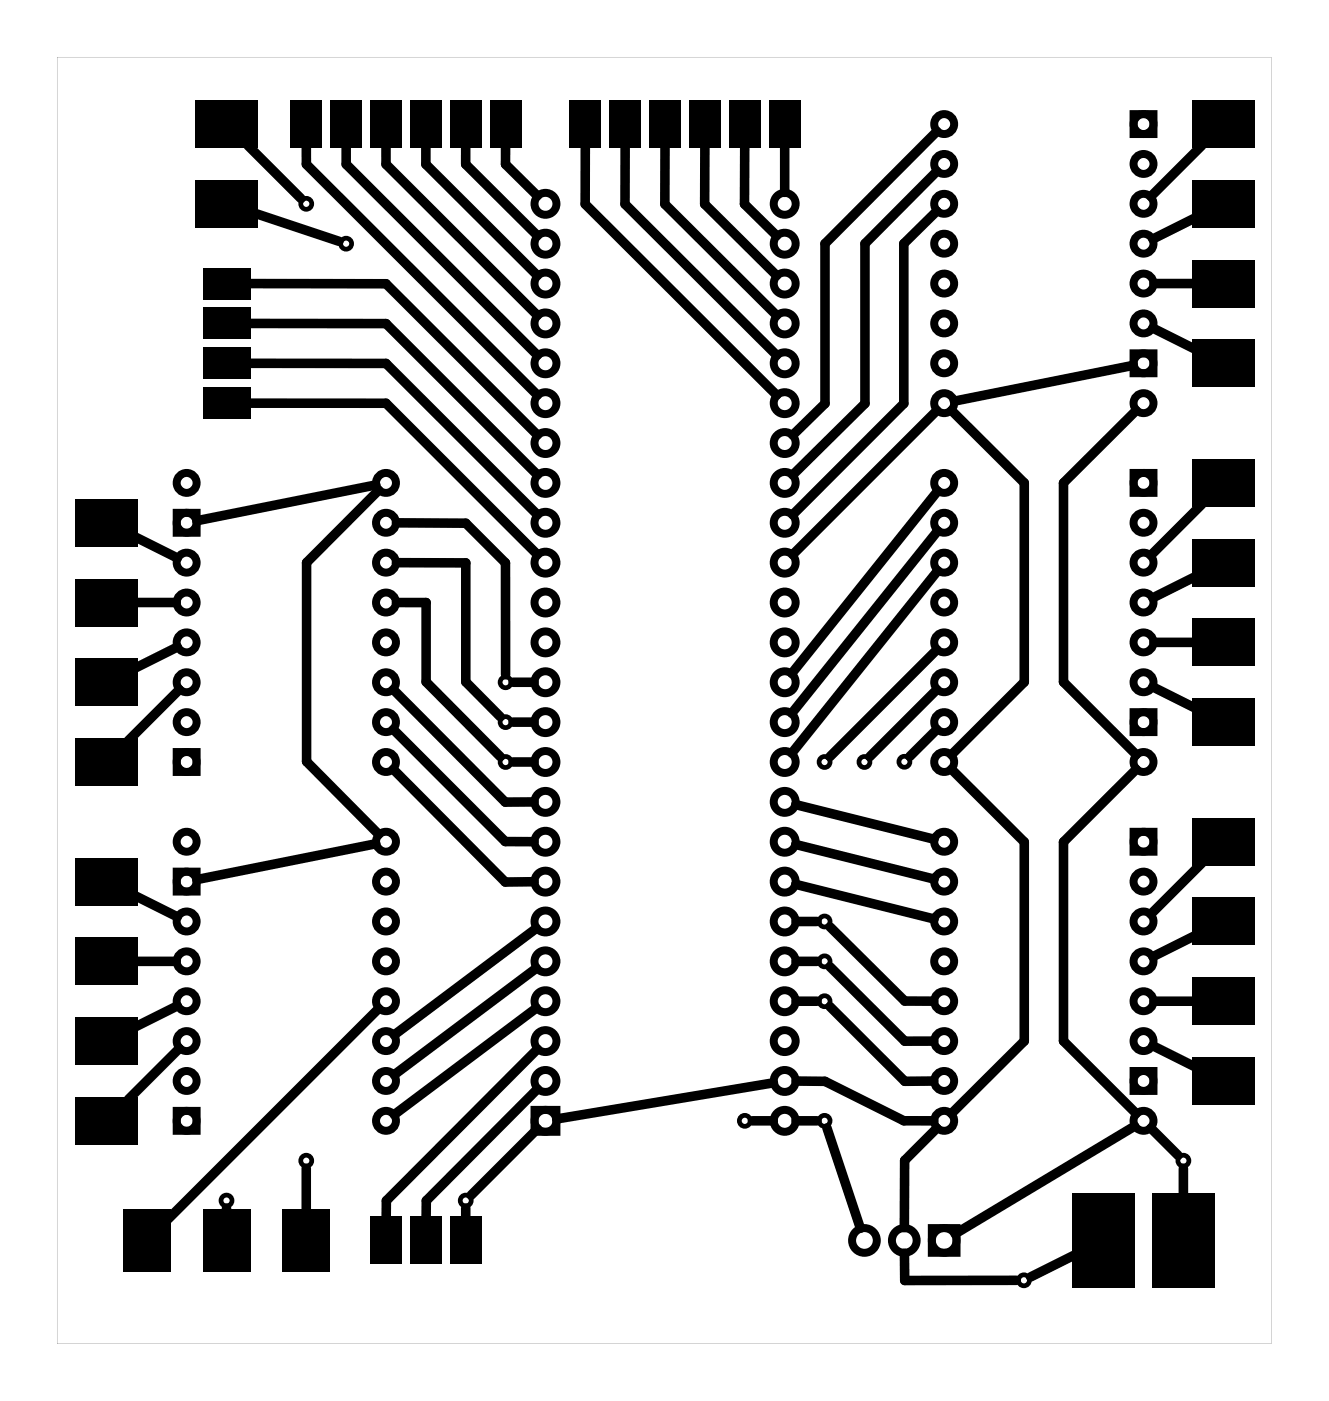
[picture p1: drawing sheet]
<svg xmlns="http://www.w3.org/2000/svg" width="85mm" height="89mm" viewBox="0 0 85 89" stroke-linecap="round" stroke-linejoin="round" font-family="sans-serif">
<g fill="#000">
<path d="M12.4 11.5h4v3h-4zM12.4 6.4h4v3h-4zM12.9 19.6h3v2h-3zM12.9 17.1h3v2h-3zM18.5 6.4h2v3h-2zM21.1 6.4h2v3h-2zM23.6 6.4h2v3h-2zM26.1 6.4h2v3h-2zM28.7 6.4h2v3h-2zM31.2 6.4h2v3h-2zM36.3 6.4h2v3h-2zM38.8 6.4h2v3h-2z"/>
<path d="M41.4 6.4h2v3h-2zM43.9 6.4h2v3h-2zM46.5 6.4h2v3h-2zM49 6.4h2v3h-2zM75.9 6.4h4v3h-4zM75.9 11.5h4v3h-4zM75.9 16.6h4v3h-4zM4.8 36.9h4v3h-4zM4.8 31.8h4v3h-4zM12.9 24.7h3v2h-3zM12.9 22.1h3v2h-3zM75.9 29.3h4v3h-4z"/>
<path d="M75.9 34.3h4v3h-4zM75.9 21.6h4v3h-4zM4.8 47h4v3h-4zM4.8 42h4v3h-4zM4.8 59.7h4v3h-4zM4.8 54.7h4v3h-4zM75.9 39.4h4v3h-4zM75.9 44.5h4v3h-4zM75.9 52.1h4v3h-4zM4.8 69.9h4v3h-4zM4.8 64.8h4v3h-4zM23.6 77.5h2v3h-2z"/>
<path d="M26.1 77.5h2v3h-2zM28.7 77.5h2v3h-2zM75.9 57.2h4v3h-4zM75.9 62.3h4v3h-4zM75.9 67.4h4v3h-4zM7.9 77h3v4h-3zM12.9 77h3v4h-3zM18 77h3v4h-3zM68.3 76h4v6h-4zM73.4 76h4v6h-4z"/>
<path d="M3.6 3.6v82h77.4v-82zM3.6 3.6h77.4v82h-77.4z"/>
</g>
<g fill="none" stroke="#000" stroke-width=".51">
<path d="M72.2 7.3h1.3v1.2h-1.3zM11.3 32.7h1.2v1.2h-1.2zM72.2 22.5h1.3v1.3h-1.3zM72.2 30.1h1.3v1.3h-1.3zM11.3 55.5h1.2v1.3h-1.2zM11.3 47.9h1.2v1.3h-1.2zM72.2 45.4h1.3v1.2h-1.3zM72.2 53h1.3v1.3h-1.3zM11.3 70.8h1.2v1.2h-1.2zM34.1 70.7h1.3v1.4h-1.3zM59.4 78.2h1.5v1.6h-1.5zM72.2 68.2h1.3v1.3h-1.3z"/>
<circle cx="34.8" cy="15.5" r=".7"/>
<circle cx="34.8" cy="13" r=".7"/>
<circle cx="34.8" cy="18.1" r=".7"/>
<circle cx="50" cy="15.5" r=".7"/>
<circle cx="50" cy="13" r=".7"/>
<circle cx="50" cy="18.1" r=".7"/>
<circle cx="60.2" cy="18.1" r=".64"/>
<circle cx="60.2" cy="15.5" r=".64"/>
<circle cx="60.2" cy="7.9" r=".64"/>
<circle cx="60.2" cy="13" r=".64"/>
<circle cx="60.2" cy="10.4" r=".64"/>
<circle cx="72.9" cy="7.9" r=".64"/>
<circle cx="72.9" cy="10.4" r=".64"/>
<circle cx="72.9" cy="15.5" r=".64"/>
<circle cx="72.9" cy="13" r=".64"/>
<circle cx="72.9" cy="18.1" r=".64"/>
<circle cx="11.9" cy="33.3" r=".64"/>
<circle cx="11.9" cy="30.8" r=".64"/>
<circle cx="11.9" cy="38.4" r=".64"/>
<circle cx="11.9" cy="35.8" r=".64"/>
<circle cx="24.6" cy="33.3" r=".64"/>
<circle cx="24.6" cy="38.4" r=".64"/>
<circle cx="24.6" cy="30.8" r=".64"/>
<circle cx="24.6" cy="35.8" r=".64"/>
<circle cx="34.8" cy="35.8" r=".7"/>
<circle cx="34.8" cy="38.4" r=".7"/>
<circle cx="34.8" cy="33.3" r=".7"/>
<circle cx="34.8" cy="30.8" r=".7"/>
<circle cx="34.8" cy="25.7" r=".7"/>
<circle cx="34.8" cy="23.1" r=".7"/>
<circle cx="34.8" cy="20.6" r=".7"/>
<circle cx="34.8" cy="28.2" r=".7"/>
<circle cx="50" cy="38.4" r=".7"/>
<circle cx="50" cy="23.1" r=".7"/>
<circle cx="50" cy="30.8" r=".7"/>
<circle cx="50" cy="20.6" r=".7"/>
<circle cx="50" cy="33.3" r=".7"/>
<circle cx="50" cy="28.2" r=".7"/>
<circle cx="50" cy="25.7" r=".7"/>
<circle cx="50" cy="35.8" r=".7"/>
<circle cx="60.2" cy="20.6" r=".64"/>
<circle cx="60.2" cy="23.1" r=".64"/>
<circle cx="60.2" cy="38.4" r=".64"/>
<circle cx="60.2" cy="30.8" r=".64"/>
<circle cx="60.2" cy="25.7" r=".64"/>
<circle cx="60.2" cy="35.8" r=".64"/>
<circle cx="60.2" cy="33.3" r=".64"/>
<circle cx="72.9" cy="30.8" r=".64"/>
<circle cx="72.9" cy="23.1" r=".64"/>
<circle cx="72.9" cy="35.8" r=".64"/>
<circle cx="72.9" cy="33.3" r=".64"/>
<circle cx="72.9" cy="25.7" r=".64"/>
<circle cx="72.9" cy="20.6" r=".64"/>
<circle cx="72.9" cy="38.4" r=".64"/>
<circle cx="11.9" cy="46" r=".64"/>
<circle cx="11.9" cy="48.5" r=".64"/>
<circle cx="11.9" cy="58.7" r=".64"/>
<circle cx="11.9" cy="40.9" r=".64"/>
<circle cx="11.9" cy="43.5" r=".64"/>
<circle cx="11.9" cy="53.6" r=".64"/>
<circle cx="11.9" cy="56.2" r=".64"/>
<circle cx="24.6" cy="48.5" r=".64"/>
<circle cx="24.6" cy="46" r=".64"/>
<circle cx="24.6" cy="53.6" r=".64"/>
<circle cx="24.6" cy="56.2" r=".64"/>
<circle cx="24.6" cy="58.7" r=".64"/>
<circle cx="24.6" cy="40.9" r=".64"/>
<circle cx="24.6" cy="43.5" r=".64"/>
<circle cx="34.8" cy="58.7" r=".7"/>
<circle cx="34.8" cy="56.2" r=".7"/>
<circle cx="34.8" cy="53.6" r=".7"/>
<circle cx="34.8" cy="51.1" r=".7"/>
<circle cx="34.8" cy="43.5" r=".7"/>
<circle cx="34.8" cy="40.9" r=".7"/>
<circle cx="34.8" cy="48.5" r=".7"/>
<circle cx="34.8" cy="46" r=".7"/>
<circle cx="50" cy="58.7" r=".7"/>
<circle cx="50" cy="53.6" r=".7"/>
<circle cx="50" cy="56.2" r=".7"/>
<circle cx="50" cy="51.1" r=".7"/>
<circle cx="50" cy="43.5" r=".7"/>
<circle cx="50" cy="46" r=".7"/>
<circle cx="50" cy="40.9" r=".7"/>
<circle cx="50" cy="48.5" r=".7"/>
<circle cx="60.2" cy="43.5" r=".64"/>
<circle cx="60.2" cy="56.2" r=".64"/>
<circle cx="60.2" cy="40.9" r=".64"/>
<circle cx="60.2" cy="58.7" r=".64"/>
<circle cx="60.2" cy="53.6" r=".64"/>
<circle cx="60.2" cy="48.5" r=".64"/>
<circle cx="60.2" cy="46" r=".64"/>
<circle cx="72.9" cy="53.6" r=".64"/>
<circle cx="72.9" cy="58.7" r=".64"/>
<circle cx="72.9" cy="56.2" r=".64"/>
<circle cx="72.9" cy="48.5" r=".64"/>
<circle cx="72.9" cy="46" r=".64"/>
<circle cx="72.9" cy="43.5" r=".64"/>
<circle cx="72.9" cy="40.9" r=".64"/>
<circle cx="11.9" cy="63.8" r=".64"/>
<circle cx="11.9" cy="66.3" r=".64"/>
<circle cx="11.9" cy="68.9" r=".64"/>
<circle cx="11.9" cy="61.2" r=".64"/>
<circle cx="11.9" cy="71.4" r=".64"/>
<circle cx="24.6" cy="61.2" r=".64"/>
<circle cx="24.6" cy="63.8" r=".64"/>
<circle cx="24.6" cy="68.9" r=".64"/>
<circle cx="24.6" cy="66.3" r=".64"/>
<circle cx="24.6" cy="71.4" r=".64"/>
<circle cx="34.8" cy="63.8" r=".7"/>
<circle cx="34.8" cy="68.9" r=".7"/>
<circle cx="34.8" cy="66.3" r=".7"/>
<circle cx="34.8" cy="61.2" r=".7"/>
<circle cx="34.8" cy="71.4" r=".7"/>
<circle cx="50" cy="66.3" r=".7"/>
<circle cx="50" cy="63.8" r=".7"/>
<circle cx="50" cy="68.9" r=".7"/>
<circle cx="50" cy="61.2" r=".7"/>
<circle cx="50" cy="71.4" r=".7"/>
<circle cx="55.1" cy="79" r=".79"/>
<circle cx="57.6" cy="79" r=".79"/>
<circle cx="60.2" cy="61.2" r=".64"/>
<circle cx="60.2" cy="66.3" r=".64"/>
<circle cx="60.2" cy="71.4" r=".64"/>
<circle cx="60.2" cy="68.9" r=".64"/>
<circle cx="60.2" cy="63.8" r=".64"/>
<circle cx="60.2" cy="79" r=".79"/>
<circle cx="72.9" cy="71.4" r=".64"/>
<circle cx="72.9" cy="68.9" r=".64"/>
<circle cx="72.9" cy="66.3" r=".64"/>
<circle cx="72.9" cy="63.8" r=".64"/>
<circle cx="72.9" cy="61.2" r=".64"/>
</g>
<g fill="none" stroke="#000" stroke-width=".3">
<circle cx="19.5" cy="13" r=".35"/>
<circle cx="22.1" cy="15.5" r=".35"/>
<circle cx="32.2" cy="48.5" r=".35"/>
<circle cx="32.2" cy="46" r=".35"/>
<circle cx="32.2" cy="43.5" r=".35"/>
<circle cx="52.5" cy="58.7" r=".35"/>
<circle cx="52.5" cy="48.5" r=".35"/>
<circle cx="55.1" cy="48.5" r=".35"/>
<circle cx="57.6" cy="48.5" r=".35"/>
<circle cx="14.4" cy="76.5" r=".35"/>
<circle cx="19.5" cy="73.9" r=".35"/>
<circle cx="29.7" cy="76.5" r=".35"/>
<circle cx="47.5" cy="71.4" r=".35"/>
<circle cx="52.5" cy="63.8" r=".35"/>
<circle cx="52.5" cy="71.4" r=".35"/>
<circle cx="52.5" cy="61.2" r=".35"/>
<circle cx="75.4" cy="73.9" r=".35"/>
<circle cx="65.2" cy="81.6" r=".35"/>
</g>
<g fill="none" stroke="#000" stroke-width=".61">
<path d="M15.8 9.3l3.4 3.3M15.8 18.1h8.8l9.6 9.6M16.3 13.6l5.3 1.8M19.5 9.3v1.2l14.7 14.7M22.1 9.3v1.2l12.1 12.1M24.6 9.3v1.2l9.6 9.6M27.1 9.3v1.2l7.1 7.1M29.7 9.3v1.2l4.5 4.5M32.2 9.3v1.2l2 2M37.3 9.3v3.7l12.2 12.2M39.8 9.3v3.7l9.7 9.6M42.4 9.3v3.7l7.1 7.1"/>
<path d="M44.9 9.3v3.7l4.6 4.6M47.4 9.3v3.7l2.1 2M50 9.3v3M59.7 13.5l-2.1 2v10.2l-7.1 7.1M59.7 8.4l-7.1 7.1v10.2l-2.1 2M59.7 10.9l-4.6 4.6v10.2l-4.6 4.6M73.5 18.1h2.6M76.1 13.9l-2.7 1.3M76.6 9.3l-3.3 3.2M8.7 34.2l2.6 1.3M8.7 38.4h2.5M15.8 20.6h8.8l9.6 9.7"/>
<path d="M15.8 23.1l8.8 .1 9.6 9.6M15.8 25.7h8.8l9.6 9.6M23.9 30.9l-11.4 2.3M24.1 31.2l-4.6 4.6v12.7l4.6 4.7M25.3 35.8l4.4 .1v7.5l2.2 2.3M25.3 38.4h1.8v5l4.8 4.8M25.3 33.3h4.4l2.5 2.6v7.1M59.7 26.2l-9.2 9.1M59.7 31.3l-9.3 11.6M59.7 33.8l-9.3 11.6M59.7 36.4l-9.3 11.6M60.6 26.2l4.7 4.6v12.7l-4.7 4.6"/>
<path d="M72.2 23.3l-11.4 2.3M72.4 26.2l-4.6 4.6v12.7l4.6 4.6M73.4 20.9l2.7 1.3M76.1 36.8l-2.7 1.3M76.6 32.1l-3.3 3.3M8.7 57.1l2.6 1.3M11.3 41.2l-2.6 1.3M11.4 43.9l-3.2 3.3M23.9 53.8l-11.4 2.2M25.1 49l7.1 7.2h1.8M25.1 43.9l7.1 7.2h1.8M25.1 46.5l7.1 7.1h1.8"/>
<path d="M32.7 43.5h1.3M32.7 46h1.3M32.7 48.5h1.3M34.2 59.1l-9.1 6.8M50.7 51.3l8.8 2.2M50.7 53.8l8.8 2.2M50.7 56.3l8.8 2.2M50.7 58.7h1.3M52.9 59l4.7 4.8h1.9M59.7 46.5l-1.7 1.7M59.7 43.9l-4.3 4.3M59.7 41.4l-6.8 6.8"/>
<path d="M60.6 49l4.7 4.6v12.7l-4.7 4.6M72.4 49l-4.6 4.6v12.7l4.6 4.6M73.4 43.8l2.7 1.3M73.5 40.9h2.6M76.1 59.6l-2.7 1.3M76.6 55l-3.3 3.2M8.7 61.2h2.5M11.3 64.1l-2.6 1.3M11.4 66.8l-3.2 3.2M14.4 77v.2M19.5 74.4v2.8M24.1 64.3l-13.4 13.4"/>
<path d="M29.7 77v.7M34.2 64.2l-9.1 6.8M34.2 61.7l-9.1 6.8M34.2 71.9l-4.2 4.2M34.2 66.8l-9.6 9.7v1.2M34.2 69.4l-7 7.1-.1 1.2M47.9 71.4h1.4M49.3 69l-13.8 2.3M50.7 61.2h1.3M50.7 63.8h1.3M50.7 68.9h1.9l5 2.5h1.9M50.7 71.4h1.3"/>
<path d="M52.7 71.9l2.1 6.4M52.9 64.1l4.7 4.8h1.9M52.9 61.6l4.7 4.7h1.9M57.6 79.8v1.8h7.1M59.7 71.9l-2.1 2v4.3M68.5 80l-2.8 1.3M72.3 71.7l-11.4 6.9M73.3 71.9l1.7 1.7M73.4 66.6l2.7 1.3M73.5 63.8h2.6M75.4 74.4v1.8"/>
</g>
</svg>
